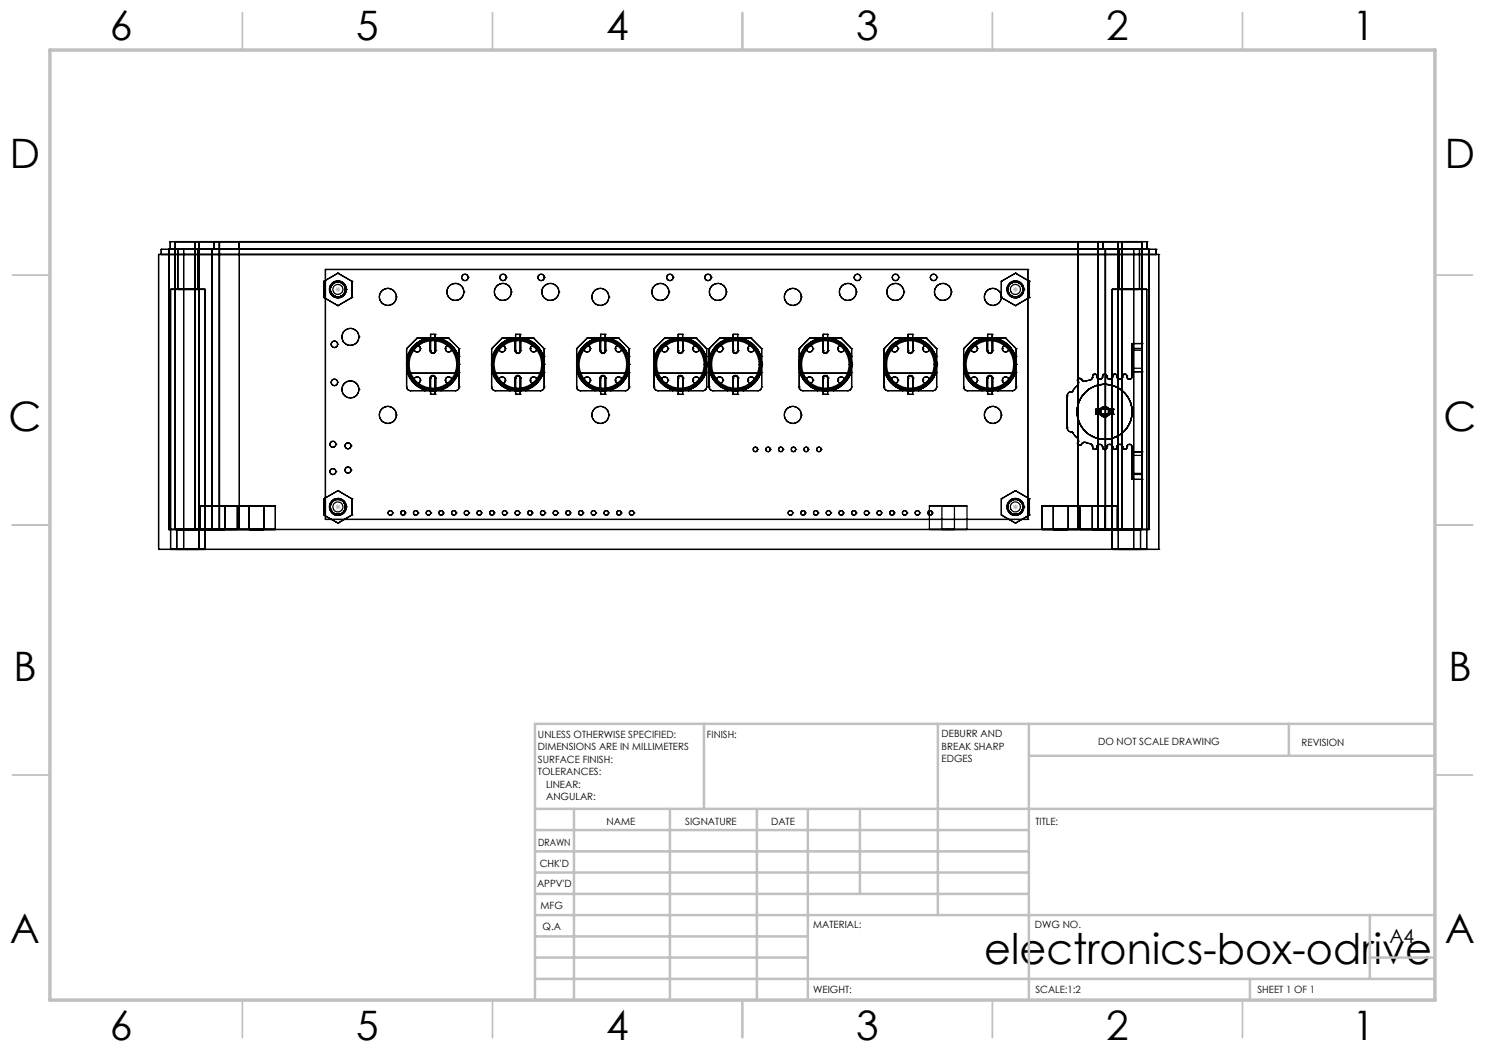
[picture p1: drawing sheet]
<svg xmlns="http://www.w3.org/2000/svg" width="297mm" height="210mm" viewBox="0 0 297 210" stroke-linecap="round" stroke-linejoin="round" font-family="sans-serif">
<defs><g id="words">
<text font-size="8.5" x="196.8" y="192.7">electronics-box-odrive</text>
<g font-size="8.1">
<text x="22" y="8">6</text>
<text x="71.2" y="8">5</text>
<text x="121.2" y="8">4</text>
<text x="171.3" y="8">3</text>
<text x="221.3" y="8">2</text>
<text x="270.5" y="8">1</text>
<text x="2" y="33.6">D</text>
<text x="289" y="33.6">D</text>
<text x="1.7" y="86.1">C</text>
<text x="288.7" y="86.1">C</text>
<text x="2.7" y="136.1">B</text>
<text x="289.7" y="136.1">B</text>
<text x="2" y="188.6">A</text>
<text x="289" y="188.6">A</text>
<text x="22" y="208">6</text>
<text x="71.2" y="208">5</text>
<text x="121.2" y="208">4</text>
<text x="171.3" y="208">3</text>
<text x="221.3" y="208">2</text>
<text x="270.5" y="208">1</text>
</g>
<text font-size="3.9" x="277.9" y="188.5">A4</text>
<g font-size="2">
<text x="107.6" y="147.6">UNLESS OTHERWISE SPECIFIED:</text>
<text x="141.4" y="147.6">FINISH:</text>
<text x="188.3" y="147.5">DEBURR AND</text>
<text x="188.3" y="150">BREAK SHARP</text>
<text x="219.6" y="149">DO NOT SCALE DRAWING</text>
<text x="260.3" y="149.2">REVISION</text>
<text x="107.6" y="150.1">DIMENSIONS ARE IN MILLIMETERS</text>
<text x="107.6" y="152.6">SURFACE FINISH:</text>
<text x="107.6" y="155.1">TOLERANCES:</text>
<text x="188.3" y="152.5">EDGES</text>
<text x="109.2" y="157.6">LINEAR:</text>
<text x="109.2" y="160.1">ANGULAR:</text>
<text x="121.3" y="165">NAME</text>
<text x="137" y="164.9">SIGNATURE</text>
<text x="154.2" y="164.9">DATE</text>
<text x="207.1" y="164.9">TITLE:</text>
<text x="107.6" y="169.1">DRAWN</text>
<text x="107.9" y="173.3">CHK'D</text>
<text x="107.4" y="177.4">APPV'D</text>
<text x="108.1" y="181.8">MFG</text>
<text x="108.5" y="186">Q.A</text>
<text x="162.6" y="185.5">MATERIAL:</text>
<text x="207" y="185.5">DWG NO.</text>
<text x="162.6" y="198.5">WEIGHT:</text>
<text x="207.1" y="198.6">SCALE:1:2</text>
<text x="251.5" y="198.6">SHEET 1 OF 1</text>
</g>
</g></defs>
<g fill="none" stroke="#c0c0c0" stroke-width=".2">
<path d="M67.1 57.9h1M67.2 57.5l.7 .7M67.6 57.4v1M67.9 57.5l-.7 .7M202.6 57.9h1M202.7 57.5l.7 .7M203.1 57.4v1M203.4 57.5l-.7 .7M67.1 101.4h1M67.2 101l.7 .7M67.6 100.9v1M67.9 101l-.7 .7"/>
<path d="M202.6 101.4h1M202.7 101l.7 .7M203.1 100.9v1M203.4 101l-.7 .7"/>
</g>
<g fill="none" stroke="#c0c0c0" stroke-width=".35">
<path d="M48.5 2.5v7.5M98.5 2.5v7.5M148.5 2.5v7.5M198.5 2.5v7.5M248.5 2.5v7.5M2.5 55h7.5M287 55h7.5M2.5 105h7.5M287 105h7.5M2.5 155h7.5M287 155h7.5M48.5 200v7.5"/>
<path d="M98.5 200v7.5M148.5 200v7.5M198.5 200v7.5M248.5 200v7.5"/>
</g>
<g fill="none" stroke="#c0c0c0" stroke-width=".5">
<path d="M140.8 144.8v17M187.6 144.8v38.2M205.8 144.8v55.2M205.8 151.2h81.2M257.8 144.8v6.4M287 144.8h-180v55.2M107 161.8h180M107 178.8h98.8M107 174.5h98.8M107 170.3h98.8M107 166h98.8M114.8 161.8v38.2"/>
<path d="M134 161.8v38.2M151.4 161.8v38.2M161.6 161.8v38.2M172 161.8v17M107 195.8h180M107 191.5h54.6M107 187.3h54.6M107 183h180M250 195.8v4.2M274 191.5h13M274 183v12.8"/>
</g>
<path d="M10 10h277v190h-277z" fill="none" stroke="#c0c0c0" stroke-width=".7"/>
<g fill="none" stroke="#000" stroke-width=".25">
<path d="M31.7 50.9h.1M31.7 50.9h5M31.7 50.9v59M32.2 49.9h.1M32.2 50.9h.1M32.2 49.9h4.5M32.2 50.9h4.5M32.2 49.9v1M33.7 49.9h5.3h-5M33.7 49.9h8.7M33.7 49.9v56M33.7 49.9h.1"/>
<path d="M34 48.3h5M34 48.3v1.6M34 49.9h.1M34 48.3h.1M34.1 57.9h6.9zM34.1 57.9v52M35 48.3h4M35 48.3v57.6M35 48.3h.1M35.6 49.9v8M35.6 49.9h4zM35.6 57.9h4z"/>
<path d="M36.7 49.9h190M36.7 50.9h190M36.7 49.9v60M39 48.3h.9M39 48.3v57.6M39.6 49.9v8M39.9 48.3h3M39.9 48.3h4M39.9 48.3v57.6M41 57.9v52M42.4 49.9h-2.5h3M42.4 49.9v56"/>
<path d="M42.4 49.9h.1M42.9 49.9h.1M42.9 48.3h.1M42.9 49.9h5M42.9 48.3h5M42.9 48.3v1.6M43.9 48.3h.1M43.9 48.3h4M43.9 48.3v57.6M47.9 48.3h167.7M47.9 48.3v57.6M64.8 56.3h.1"/>
<path d="M64.8 59.5h.1M64.8 59.5l2.8 1.6M64.8 56.3v3.2M65.1 53.9h.1M65.1 53.9h140.5M65.1 53.9v50M67.6 54.6h.1M67.6 54.6l-2.8 1.7M67.6 54.6l2.8 1.7M69.3 57.9h.1M70.4 56.3h.1M70.4 59.5h.1"/>
<path d="M70.4 56.3v3.2M70.4 59.5l-2.8 1.6M79.3 59.4h.1M92.8 58.4h.1M93.6 55.5h.1M101.2 55.5h.1M102.3 58.4h.1M108.9 55.5h.1M111.8 58.4h.1M121.8 59.4h.1M133.8 58.4h.1M134.6 55.5h.1"/>
<path d="M142.2 55.5h.1M145.3 58.4h.1M160.3 59.4h.1M171.3 58.4h.1M172.1 55.5h.1M179.7 55.5h.1M180.8 58.4h.1M187.4 55.5h.1M190.3 58.4h.1M200.3 56.3v3.2M200.3 59.5l2.8 1.6M200.3 59.4h.1"/>
<path d="M200.3 56.3h.1M200.3 59.5h.1M203.1 54.6h.1M203.1 54.6l-2.8 1.7M203.1 54.6l2.8 1.7M204.8 57.9h.1M205.6 53.9h.1M205.6 53.9v50M205.9 56.3h.1M205.9 59.5h.1M205.9 56.3v3.2M205.9 59.5l-2.8 1.6"/>
<path d="M215.6 49.9h5M215.6 48.3h5M215.6 48.3h4M215.6 48.3v57.6M219.6 48.3h4M219.6 48.3h.1M219.6 48.3v57.6M220.6 49.9h.1M220.6 48.3h.1M220.6 49.9h3h-2.5M220.6 48.3h3M220.6 48.3v1.6"/>
<path d="M221.1 49.9h8.6M221.1 49.9h.1M221.1 49.9v56M222.4 57.9h6.9zM222.4 57.9v52M223.6 48.3h.8M223.6 48.3v57.6M223.9 49.9h4zM223.9 57.9h4zM223.9 49.9v8M224.4 48.3h5M224.4 48.3h4"/>
<path d="M224.4 48.3v57.6M226.7 49.9h4.5M226.7 50.9h5M226.7 50.9h4.5M226.7 49.9v60M227.9 49.9v8M228.4 48.3h.1M228.4 48.3v57.6M229.3 57.9v52M229.4 49.9h.1M229.4 48.3h.1M229.4 49.9h-5h5.3"/>
<path d="M229.4 48.3v1.6M229.7 49.9v56M229.7 49.9h.1M231.2 49.9h.1M231.2 50.9h.1M231.2 49.9v1M231.7 50.9h.1M231.7 50.9v59M67.5 76.5h.1M67.5 68.9h.1M67.6 61.1h.1M71.8 77.9h.1"/>
<path d="M71.8 67.4h.1M81.3 72.9h.1M81.3 77.4h.1M81.3 74.5h.1M81.3 71.3h.1M81.3 69.7h.1M81.3 77.4l.4 .6 .4 .1M81.3 72.9a5.3 5.3 0 0 1 5.3-5.3 5.3 5.3 0 0 1 5.2 5.3M81.3 72.9a5.3 5.3 0 0 0 5.3 5.2 5.3 5.3 0 0 0 5.2-5.2M81.3 72.9h.2M81.3 72.9a5.2 5.2 0 0 1 6.2-5.2 5.2 5.2 0 0 1 4 6.9M81.3 72.9a5.2 5.2 0 0 0 4.4 5.2 5.2 5.2 0 0 0 5.8-3.5"/>
<path d="M81.3 74.5h.2M81.3 71.3h.2M81.3 69.7v7.7M81.5 72.9a5.1 5.1 0 0 0 5.1 5.1 5.1 5.1 0 0 0 5.1-5.1M81.5 72.9a5.1 5.1 0 0 1 5.1-5.1 5.1 5.1 0 0 1 5.1 5.1M81.5 74.5a5.3 5.3 0 0 0 3.5 3.5M81.5 71.3h.1M81.5 74.5h.1M81.6 74.6a5.2 5.2 0 0 0 5 3.5 5.2 5.2 0 0 0 4.9-3.5M81.6 74.6h.3M81.6 74.6h.1M81.6 74.6a5.2 5.2 0 0 1 5-7 5.2 5.2 0 0 1 4.9 7"/>
<path d="M81.9 74.6a5 5 0 0 0 4.7 3.3 5 5 0 0 0 4.7-3.3M81.9 74.6a5 5 0 0 1 4.7-6.7 5 5 0 0 1 4.7 6.7M81.9 74.6h9.4M82.1 78.1h.1M82.1 78.1h9M82.8 76.1a.65 .65 0 0 0 .6 .6 .65 .65 0 0 0 .7-.6M82.8 76.1a.65 .65 0 0 1 .6-.7 .65 .65 0 0 1 .7 .7M82.8 76.1h.1M82.8 69.7a.65 .65 0 0 0 .6 .7 .65 .65 0 0 0 .7-.7M82.8 69.7a.65 .65 0 0 1 .6-.6 .65 .65 0 0 1 .7 .6M82.8 69.7h.1M83.4 67.6h.1"/>
<path d="M83.4 67.6h6.3M83.4 67.6l-2.1 2.1M84.1 76.1h.1M84.1 69.7h.1M85 67.8a5.3 5.3 0 0 0-3.5 3.5M85 67.6v.2M85 78v.1M85 67.8h.1M85 67.6h.1M85 78.1h.1M85 78h.1M86 70.1a.55 .55 0 0 0 .6 .6 .55 .55 0 0 0 .5-.6"/>
<path d="M86 75.6a.55 .55 0 0 1 .6-.5 .55 .55 0 0 1 .5 .5M86 67.6h.1M86 70.1h.1M86 75.6h.1M86 78.1h.1M86 67.6v2.5M86 75.6v2.5M86.1 75.6h.1M86.1 78.9h.1M86.1 66.9h.1M86.1 70.1h.1M86.1 75.6a.46 .46 0 0 1 .5-.4 .46 .46 0 0 1 .4 .4"/>
<path d="M86.1 70.1a.46 .46 0 0 0 .5 .5 .46 .46 0 0 0 .4-.5M86.1 78.9h.9M86.1 66.9h.9M86.1 66.9v3.2M86.1 75.6v3.3M87 66.9v3.2M87 75.6v3.3M87 75.6h.1M87 78.9h.1M87 70.1h.1M87 66.9h.1M87.1 70.1h.1"/>
<path d="M87.1 67.6h.1M87.1 78.1h.1M87.1 75.6h.1M87.1 67.6v2.5M87.1 75.6v2.5M88.2 67.6h.1M88.2 67.8h.1M88.2 78.1h.1M88.2 78h.1M88.2 67.8a5.2 5.2 0 0 1 3.5 3.5M88.2 67.6v.2M88.2 78v.1"/>
<path d="M89.1 69.7a.65 .65 0 0 0 .6 .7 .65 .65 0 0 0 .7-.7M89.1 69.7a.65 .65 0 0 1 .6-.6 .65 .65 0 0 1 .7 .6M89.1 69.7h.1M89.1 76.1a.65 .65 0 0 0 .6 .6 .65 .65 0 0 0 .7-.6M89.1 76.1a.65 .65 0 0 1 .6-.7 .65 .65 0 0 1 .7 .7M89.1 76.1h.1M89.7 67.6h.1M89.7 67.6l2.1 2.1M90.4 69.7h.1M90.4 76.1h.1M91.1 78.1h.1M91.3 74.6h.2"/>
<path d="M91.3 72.9h.5M91.5 74.6h.1M91.5 72.9h.2zM91.7 72.9h.1M91.7 74.5a5.4 5.4 0 0 1-3.5 3.5M91.7 71.3h.1M91.7 74.5h.1M91.8 77.4h.1M91.8 74.5h.1M91.8 71.3h.1M91.8 69.7h.1M91.8 77.4l-.2 .6-.5 .1"/>
<path d="M91.8 72.9h.1M91.8 69.7v7.7M98.3 72.9h.1M98.3 77.4h.1M98.3 74.5h.1M98.3 71.3h.1M98.3 69.7h.1M98.3 77.4l.2 .5 .6 .2M98.3 72.9a5.3 5.3 0 0 1 5.3-5.3 5.3 5.3 0 0 1 5.2 5.3M98.3 72.9a5.3 5.3 0 0 0 5.3 5.2 5.3 5.3 0 0 0 5.2-5.2M98.3 72.9h.2M98.3 72.9a5.2 5.2 0 0 0 4.4 5.2 5.2 5.2 0 0 0 5.8-3.5"/>
<path d="M98.3 72.9a5.2 5.2 0 0 1 6.2-5.2 5.2 5.2 0 0 1 4 6.9M98.3 74.5h.2M98.3 71.3h.2M98.3 69.7v7.7M98.5 74.5h.1M98.5 71.3h.1M98.5 72.9a5.1 5.1 0 0 1 5.1-5.1 5.1 5.1 0 0 1 5.1 5.1M98.5 72.9a5.1 5.1 0 0 0 5.1 5.1 5.1 5.1 0 0 0 5.1-5.1M98.5 74.5a5.3 5.3 0 0 0 3.5 3.5M98.6 74.6a5.2 5.2 0 0 0 5 3.5 5.2 5.2 0 0 0 4.9-3.5M98.6 74.6h.3M98.6 74.6h.1"/>
<path d="M98.6 74.6a5.2 5.2 0 0 1 5-7 5.2 5.2 0 0 1 4.9 7M98.9 74.6a5 5 0 0 0 4.7 3.3 5 5 0 0 0 4.7-3.3M98.9 74.6a5 5 0 0 1 4.7-6.7 5 5 0 0 1 4.7 6.7M98.9 74.6h9.4M99.1 78.1h.1M99.1 78.1h9M99.8 76.1a.65 .65 0 0 0 .6 .6 .65 .65 0 0 0 .7-.6M99.8 76.1h.1M99.8 76.1a.65 .65 0 0 1 .6-.7 .65 .65 0 0 1 .7 .7M99.8 69.7a.65 .65 0 0 0 .6 .7 .65 .65 0 0 0 .7-.7M99.8 69.7h.1M99.8 69.7a.65 .65 0 0 1 .6-.6 .65 .65 0 0 1 .7 .6"/>
<path d="M100.4 67.6h.1M100.4 67.6h6.3M100.4 67.6l-2.1 2.1M101.1 76.1h.1M101.1 69.7h.1M102 67.8h.1M102 67.6h.1M102 78.1h.1M102 78h.1M102 67.8a5.3 5.3 0 0 0-3.5 3.5M102 67.6v.2M102 78v.1"/>
<path d="M103 67.6h.1M103 70.1h.1M103 75.6h.1M103 78.1h.1M103 70.1a.56 .56 0 0 0 .6 .6 .56 .56 0 0 0 .5-.6M103 75.6a.57 .57 0 0 1 .6-.5 .57 .57 0 0 1 .5 .5M103 67.6v2.5M103 75.6v2.5M103.1 78.9h.1M103.1 75.6h.1M103.1 66.9h.1M103.1 70.1h.1"/>
<path d="M103.1 75.6a.46 .46 0 0 1 .5-.4 .46 .46 0 0 1 .4 .4M103.1 70.1a.46 .46 0 0 0 .5 .5 .46 .46 0 0 0 .4-.5M103.1 78.9h.9M103.1 66.9h.9M103.1 66.9v3.2M103.1 75.6v3.3M104 66.9v3.2M104 75.6v3.3M104 78.9h.1M104 75.6h.1M104 66.9h.1M104 70.1h.1"/>
<path d="M104.1 70.1h.1M104.1 67.6h.1M104.1 78.1h.1M104.1 75.6h.1M104.1 67.6v2.5M104.1 75.6v2.5M105.2 67.6h.1M105.2 67.8h.1M105.2 78h.1M105.2 78.1h.1M105.2 67.8a5.1 5.1 0 0 1 3.5 3.5M105.2 67.6v.2"/>
<path d="M105.2 78v.1M106.1 69.7a.65 .65 0 0 0 .6 .7 .65 .65 0 0 0 .7-.7M106.1 69.7h.1M106.1 69.7a.65 .65 0 0 1 .6-.6 .65 .65 0 0 1 .7 .6M106.1 76.1a.65 .65 0 0 0 .6 .6 .65 .65 0 0 0 .7-.6M106.1 76.1h.1M106.1 76.1a.65 .65 0 0 1 .6-.7 .65 .65 0 0 1 .7 .7M106.7 67.6h.1M106.7 67.6l2.1 2.1M107.4 69.7h.1M107.4 76.1h.1M108.1 78.1h.1"/>
<path d="M108.3 74.6h.2M108.3 72.9h.5M108.5 74.6h.1M108.5 72.9h.2zM108.7 71.3h.1M108.7 74.5h.1M108.7 72.9h.1M108.7 74.5a5.3 5.3 0 0 1-3.5 3.5M108.8 77.4h.1M108.8 74.5h.1M108.8 71.3h.1M108.8 69.7h.1"/>
<path d="M108.8 77.4l-.1 .5-.6 .2M108.8 72.9h.1M108.8 69.7v7.7M115.3 72.9h.1M115.3 77.4h.1M115.3 74.5h.1M115.3 71.3h.1M115.3 69.7h.1M115.3 77.4l.2 .5 .6 .2M115.3 72.9a5.3 5.3 0 0 1 5.3-5.3 5.3 5.3 0 0 1 5.2 5.3M115.3 72.9a5.3 5.3 0 0 0 5.3 5.2 5.3 5.3 0 0 0 5.2-5.2M115.3 72.9h.2"/>
<path d="M115.3 72.9a5.2 5.2 0 0 0 4.4 5.2 5.2 5.2 0 0 0 5.8-3.5M115.3 72.9a5.2 5.2 0 0 1 6.2-5.2 5.2 5.2 0 0 1 4 6.9M115.3 74.5h.2M115.3 71.3h.2M115.3 69.7v7.7M115.5 71.3h.1M115.5 74.5h.1M115.5 72.9a5.1 5.1 0 0 0 5.1 5.1 5.1 5.1 0 0 0 5.1-5.1M115.5 72.9a5.1 5.1 0 0 1 5.1-5.1 5.1 5.1 0 0 1 5.1 5.1M115.5 74.5a5.3 5.3 0 0 0 3.5 3.5M115.6 74.6a5.2 5.2 0 0 0 5 3.5 5.2 5.2 0 0 0 4.9-3.5M115.6 74.6h.1"/>
<path d="M115.6 74.6h.3M115.6 74.6a5.2 5.2 0 0 1 5-7 5.2 5.2 0 0 1 4.9 7M115.9 74.6a5 5 0 0 0 4.7 3.3 5 5 0 0 0 4.7-3.3M115.9 74.6a5 5 0 0 1 4.7-6.7 5 5 0 0 1 4.7 6.7M115.9 74.6h9.4M116.1 78.1h.1M116.1 78.1h9M116.8 76.1a.65 .65 0 0 0 .6 .6 .65 .65 0 0 0 .7-.6M116.8 76.1a.65 .65 0 0 1 .6-.7 .65 .65 0 0 1 .7 .7M116.8 76.1h.1M116.8 69.7a.65 .65 0 0 0 .6 .7 .65 .65 0 0 0 .7-.7M116.8 69.7a.65 .65 0 0 1 .6-.6 .65 .65 0 0 1 .7 .6"/>
<path d="M116.8 69.7h.1M117.4 67.6h.1M117.4 67.6h6.3M117.4 67.6l-2.1 2.1M118.1 76.1h.1M118.1 69.7h.1M119 67.8h.1M119 67.6h.1M119 78.1h.1M119 78h.1M119 67.8a5.1 5.1 0 0 0-3.5 3.5M119 67.6v.2"/>
<path d="M119 78v.1M120 67.6h.1M120 70.1h.1M120 75.6h.1M120 78.1h.1M120 70.1a.56 .56 0 0 0 .6 .6 .56 .56 0 0 0 .5-.6M120 75.6a.57 .57 0 0 1 .6-.5 .57 .57 0 0 1 .5 .5M120 67.6v2.5M120 75.6v2.5M120.1 78.9h.1M120.1 75.6h.1M120.1 66.9h.1"/>
<path d="M120.1 70.1h.1M120.1 75.6a.46 .46 0 0 1 .5-.4 .46 .46 0 0 1 .4 .4M120.1 70.1a.46 .46 0 0 0 .5 .5 .46 .46 0 0 0 .4-.5M120.1 78.9h.9M120.1 66.9h.9M120.1 66.9v3.2M120.1 75.6v3.3M121 78.9h.1M121 75.6h.1M121 66.9h.1M121 70.1h.1M121 66.9v3.2"/>
<path d="M121 75.6v3.3M121.1 70.1h.1M121.1 67.6h.1M121.1 75.6h.1M121.1 78.1h.1M121.1 67.6v2.5M121.1 75.6v2.5M122.2 67.6h.1M122.2 67.8h.1M122.2 78.1h.1M122.2 78h.1M122.2 67.8a5.3 5.3 0 0 1 3.5 3.5"/>
<path d="M122.2 67.6v.2M122.2 78v.1M123.1 69.7a.65 .65 0 0 0 .6 .7 .65 .65 0 0 0 .7-.7M123.1 69.7a.65 .65 0 0 1 .6-.6 .65 .65 0 0 1 .7 .6M123.1 69.7h.1M123.1 76.1a.65 .65 0 0 0 .6 .6 .65 .65 0 0 0 .7-.6M123.1 76.1a.65 .65 0 0 1 .6-.7 .65 .65 0 0 1 .7 .7M123.1 76.1h.1M123.7 67.6h.1M123.7 67.6l2.1 2.1M124.4 69.7h.1M124.4 76.1h.1"/>
<path d="M125.1 78.1h.1M125.3 74.6h.2M125.3 72.9h.5M125.5 74.6h.1M125.6 72.9h.1zM125.7 71.3h.1M125.7 74.5h.1M125.7 72.9h.1M125.7 74.5a5.3 5.3 0 0 1-3.5 3.5M125.8 77.4h.1M125.8 74.5h.1M125.8 71.3h.1"/>
<path d="M125.8 69.7h.1M125.8 77.4l-.1 .5-.6 .2M125.8 72.9h.1M125.8 69.7v7.7M130.8 72.9h.1M130.8 77.4h.1M130.8 74.5h.1M130.8 71.3h.1M130.8 69.7h.1M130.8 77.4l.4 .6 .4 .1M130.8 72.9a5.3 5.3 0 0 1 5.3-5.3 5.3 5.3 0 0 1 5.2 5.3M130.8 72.9a5.3 5.3 0 0 0 5.3 5.2 5.3 5.3 0 0 0 5.2-5.2"/>
<path d="M130.8 72.9h.2M130.8 72.9a5.3 5.3 0 0 0 4.4 5.2 5.3 5.3 0 0 0 5.8-3.5M130.8 72.9a5.3 5.3 0 0 1 6.2-5.2 5.3 5.3 0 0 1 4 6.9M130.8 74.5h.2M130.8 69.7v7.7M130.8 71.3h.2M131 71.3h.1M131 74.5h.1M131 72.9a5.1 5.1 0 0 0 5.1 5.1 5.1 5.1 0 0 0 5.1-5.1M131 72.9a5.1 5.1 0 0 1 5.1-5.1 5.1 5.1 0 0 1 5.1 5.1M131 74.5a5.2 5.2 0 0 0 3.5 3.5M131.1 74.6a5.3 5.3 0 0 0 5 3.5 5.3 5.3 0 0 0 4.9-3.5"/>
<path d="M131.1 74.6h.3M131.1 74.6h.1M131.1 74.6a5.3 5.3 0 0 1 5-7 5.3 5.3 0 0 1 4.9 7M131.4 74.6a5 5 0 0 0 4.7 3.3 5 5 0 0 0 4.7-3.3M131.4 74.6a5 5 0 0 1 4.7-6.7 5 5 0 0 1 4.7 6.7M131.4 74.6h9.4M131.6 78.1h.1M131.6 78.1h9M132.3 76.1a.67 .67 0 0 0 .6 .6 .67 .67 0 0 0 .7-.6M132.3 76.1a.67 .67 0 0 1 .6-.7 .67 .67 0 0 1 .7 .7M132.3 76.1h.1M132.3 69.7a.67 .67 0 0 0 .6 .7 .67 .67 0 0 0 .7-.7"/>
<path d="M132.3 69.7a.67 .67 0 0 1 .6-.6 .67 .67 0 0 1 .7 .6M132.3 69.7h.1M132.9 67.6h.1M132.9 67.6h6.3M132.9 67.6l-2.1 2.1M133.6 69.7h.1M133.6 76.1h.1M134.5 67.8h.1M134.5 67.6h.1M134.5 78.1h.1M134.5 78h.1M134.5 67.8a5.2 5.2 0 0 0-3.5 3.5"/>
<path d="M134.5 67.6v.2M134.5 78v.1M135.5 67.6h.1M135.5 70.1h.1M135.5 75.6h.1M135.5 78.1h.1M135.5 70.1a.55 .55 0 0 0 .6 .6 .55 .55 0 0 0 .5-.6M135.5 75.6a.55 .55 0 0 1 .6-.5 .55 .55 0 0 1 .5 .5M135.5 67.6v2.5M135.5 75.6v2.5M135.6 75.6h.1M135.6 78.9h.1"/>
<path d="M135.6 66.9h.1M135.6 70.1h.1M135.6 75.6a.44 .44 0 0 1 .5-.4 .44 .44 0 0 1 .4 .4M135.6 70.1a.44 .44 0 0 0 .5 .5 .44 .44 0 0 0 .4-.5M135.6 78.9h.9M135.6 66.9v3.2M135.6 75.6v3.3M135.6 66.9h.9M136.5 78.9h.1M136.5 75.6h.1M136.5 66.9h.1M136.5 70.1h.1"/>
<path d="M136.5 66.9v3.2M136.5 75.6v3.3M136.6 70.1h.1M136.6 67.6h.1M136.6 78.1h.1M136.6 75.6h.1M136.6 67.6v2.5M136.6 75.6v2.5M137.7 67.8h.1M137.7 67.6h.1M137.7 78.1h.1M137.7 78h.1"/>
<path d="M137.7 67.8a5.2 5.2 0 0 1 3.5 3.5M137.7 67.6v.2M137.7 78v.1M138.6 69.7a.65 .65 0 0 0 .6 .7 .65 .65 0 0 0 .7-.7M138.6 69.7a.65 .65 0 0 1 .6-.6 .65 .65 0 0 1 .7 .6M138.6 69.7h.1M138.6 76.1a.65 .65 0 0 0 .6 .6 .65 .65 0 0 0 .7-.6M138.6 76.1a.65 .65 0 0 1 .6-.7 .65 .65 0 0 1 .7 .7M138.6 76.1h.1M139.2 67.6h.1M139.2 67.6l2.1 2.1M139.9 69.7h.1"/>
<path d="M139.9 76.1h.1M140.6 78.1h.1M140.8 74.6h.2M140.8 72.9h.5M141 74.6h.1M141 72.9h.2zM141.2 71.3h.1M141.2 74.5h.1M141.2 72.9h.1M141.2 74.5a5.4 5.4 0 0 1-3.5 3.5M141.3 77.4h.1M141.3 74.5h.1"/>
<path d="M141.3 71.3h.1M141.3 69.7h.1M141.3 77.4l-.2 .6-.5 .1M141.3 72.9h.1M141.3 69.7v7.7M141.8 72.9h.1M141.8 77.4h.1M141.8 74.5h.1M141.8 71.3h.1M141.8 69.7h.1M141.8 77.4l.1 .1a.73 .73 0 0 0 .7 .6M141.8 72.9a5.3 5.3 0 0 0 5.3 5.2 5.3 5.3 0 0 0 5.2-5.2"/>
<path d="M141.8 72.9a5.3 5.3 0 0 1 5.3-5.3 5.3 5.3 0 0 1 5.2 5.3M141.8 72.9a5.2 5.2 0 0 0 4.4 5.2 5.2 5.2 0 0 0 5.8-3.5M141.8 72.9h.2M141.8 72.9a5.2 5.2 0 0 1 6.2-5.2 5.2 5.2 0 0 1 4 6.9M141.8 74.5h.2M141.8 71.3h.2M141.8 69.7v7.7M142 71.3h.1M142 74.5h.1M142 72.9a5.1 5.1 0 0 0 5.1 5.1 5.1 5.1 0 0 0 5.1-5.1M142 72.9a5.1 5.1 0 0 1 5.1-5.1 5.1 5.1 0 0 1 5.1 5.1M142 74.5a5.3 5.3 0 0 0 3.5 3.5"/>
<path d="M142.1 74.6a5.2 5.2 0 0 0 5 3.5 5.2 5.2 0 0 0 4.9-3.5M142.1 74.6h.1M142.1 74.6h.3M142.1 74.6a5.2 5.2 0 0 1 5-7 5.2 5.2 0 0 1 4.9 7M142.4 74.6a5 5 0 0 0 4.7 3.3 5 5 0 0 0 4.7-3.3M142.4 74.6a5 5 0 0 1 4.7-6.7 5 5 0 0 1 4.7 6.7M142.4 74.6h9.4M142.6 78.1h.1M142.6 78.1h9M143.3 76.1a.65 .65 0 0 0 .6 .6 .65 .65 0 0 0 .7-.6M143.3 76.1a.65 .65 0 0 1 .6-.7 .65 .65 0 0 1 .7 .7M143.3 76.1h.1"/>
<path d="M143.3 69.7a.65 .65 0 0 0 .6 .7 .65 .65 0 0 0 .7-.7M143.3 69.7a.65 .65 0 0 1 .6-.6 .65 .65 0 0 1 .7 .6M143.3 69.7h.1M143.9 67.6h.1M143.9 67.6h6.3M143.9 67.6l-2.1 2.1M144.6 76.1h.1M144.6 69.7h.1M145.5 67.8h.1M145.5 67.6h.1M145.5 78.1h.1M145.5 78h.1"/>
<path d="M145.5 67.8a5.3 5.3 0 0 0-3.5 3.5M145.5 67.6v.2M145.5 78v.1M146.5 67.6h.1M146.5 70.1h.1M146.5 75.6h.1M146.5 78.1h.1M146.5 70.1a.55 .55 0 0 0 .6 .6 .55 .55 0 0 0 .5-.6M146.5 75.6a.55 .55 0 0 1 .6-.5 .55 .55 0 0 1 .5 .5M146.5 67.6v2.5M146.5 75.6v2.5M146.6 78.9h.1"/>
<path d="M146.6 75.6h.1M146.6 66.9h.1M146.6 70.1h.1M146.6 75.6a.46 .46 0 0 1 .5-.4 .46 .46 0 0 1 .4 .4M146.6 70.1a.46 .46 0 0 0 .5 .5 .46 .46 0 0 0 .4-.5M146.6 78.9h.9M146.6 66.9h.9M146.6 66.9v3.2M146.6 75.6v3.3M147.5 78.9h.1M147.5 75.6h.1M147.5 66.9h.1"/>
<path d="M147.5 70.1h.1M147.5 66.9v3.2M147.5 75.6v3.3M147.6 70.1h.1M147.6 67.6h.1M147.6 75.6h.1M147.6 78.1h.1M147.6 67.6v2.5M147.6 75.6v2.5M148.7 67.8h.1M148.7 67.6h.1M148.7 78h.1"/>
<path d="M148.7 78.1h.1M148.7 67.8a5.1 5.1 0 0 1 3.5 3.5M148.7 67.6v.2M148.7 78v.1M149.6 69.7a.65 .65 0 0 0 .6 .7 .65 .65 0 0 0 .7-.7M149.6 69.7a.65 .65 0 0 1 .6-.6 .65 .65 0 0 1 .7 .6M149.6 69.7h.1M149.6 76.1a.65 .65 0 0 0 .6 .6 .65 .65 0 0 0 .7-.6M149.6 76.1a.65 .65 0 0 1 .6-.7 .65 .65 0 0 1 .7 .7M149.6 76.1h.1M150.2 67.6h.1M150.2 67.6l2.1 2.1"/>
<path d="M150.9 69.7h.1M150.9 76.1h.1M151.6 78.1h.1M151.8 74.6h.2M151.8 72.9h.5M152 74.6h.1M152 72.9h.2zM152.2 71.3h.1M152.2 74.5h.1M152.2 72.9h.1M152.2 74.5a5.3 5.3 0 0 1-3.5 3.5M152.3 77.4h.1"/>
<path d="M152.3 74.5h.1M152.3 71.3h.1M152.3 69.7h.1M152.3 77.4l-.2 .6-.5 .1M152.3 72.9h.1M152.3 69.7v7.7M159.8 72.9h.1M159.8 77.4h.1M159.8 69.7h.1M159.8 74.5h.1M159.8 71.3h.1M159.8 77.4l.3 .6 .5 .1"/>
<path d="M159.8 72.9a5.2 5.2 0 0 1 5.3-5.3 5.2 5.2 0 0 1 5.2 5.3M159.8 72.9a5.2 5.2 0 0 0 5.3 5.2 5.2 5.2 0 0 0 5.2-5.2M159.8 72.9h.2M159.8 72.9a5.2 5.2 0 0 0 4.4 5.2 5.2 5.2 0 0 0 5.8-3.5M159.8 72.9a5.2 5.2 0 0 1 6.2-5.2 5.2 5.2 0 0 1 4 6.9M159.8 74.5h.2M159.8 71.3h.2M159.8 69.7v7.7M160 74.5h.1M160 71.3h.1M160 72.9a5.1 5.1 0 0 0 5.1 5.1 5.1 5.1 0 0 0 5.1-5.1M160 72.9a5.1 5.1 0 0 1 5.1-5.1 5.1 5.1 0 0 1 5.1 5.1"/>
<path d="M160 74.5a5.2 5.2 0 0 0 3.5 3.5M160.1 74.6a5.3 5.3 0 0 0 5 3.5 5.3 5.3 0 0 0 4.9-3.5M160.1 74.6h.3M160.1 74.6h.1M160.1 74.6a5.3 5.3 0 0 1 5-7 5.3 5.3 0 0 1 4.9 7M160.4 74.6a5 5 0 0 0 4.7 3.3 5 5 0 0 0 4.7-3.3M160.4 74.6a5 5 0 0 1 4.7-6.7 5 5 0 0 1 4.7 6.7M160.4 74.6h9.4M160.6 78.1h.1M160.6 78.1h9M161.3 76.1a.67 .67 0 0 0 .6 .6 .67 .67 0 0 0 .7-.6M161.3 76.1a.67 .67 0 0 1 .6-.7 .67 .67 0 0 1 .7 .7"/>
<path d="M161.3 76.1h.1M161.3 69.7a.67 .67 0 0 0 .6 .7 .67 .67 0 0 0 .7-.7M161.3 69.7a.67 .67 0 0 1 .6-.6 .67 .67 0 0 1 .7 .6M161.3 69.7h.1M161.9 67.6h.1M161.9 67.6h6.3M161.9 67.6l-2.1 2.1M162.6 76.1h.1M162.6 69.7h.1M163.5 67.8h.1M163.5 67.6h.1M163.5 78.1h.1"/>
<path d="M163.5 78h.1M163.5 67.8a5.2 5.2 0 0 0-3.5 3.5M163.5 67.6v.2M163.5 78v.1M164.5 70.1a.55 .55 0 0 0 .6 .6 .55 .55 0 0 0 .5-.6M164.5 75.6a.55 .55 0 0 1 .6-.5 .55 .55 0 0 1 .5 .5M164.5 67.6v2.5M164.5 75.6v2.5M164.5 67.6h.1M164.5 70.1h.1M164.5 75.6h.1M164.5 78.1h.1"/>
<path d="M164.6 78.9h.1M164.6 75.6h.1M164.6 66.9h.1M164.6 70.1h.1M164.6 75.6a.44 .44 0 0 1 .5-.4 .44 .44 0 0 1 .4 .4M164.6 70.1a.44 .44 0 0 0 .5 .5 .44 .44 0 0 0 .4-.5M164.6 78.9h.9M164.6 66.9h.9M164.6 66.9v3.2M164.6 75.6v3.3M165.5 78.9h.1M165.5 75.6h.1"/>
<path d="M165.5 66.9h.1M165.5 70.1h.1M165.5 66.9v3.2M165.5 75.6v3.3M165.6 70.1h.1M165.6 67.6h.1M165.6 75.6h.1M165.6 78.1h.1M165.6 67.6v2.5M165.6 75.6v2.5M166.7 67.6h.1M166.7 67.8h.1"/>
<path d="M166.7 78h.1M166.7 78.1h.1M166.7 67.8a5.2 5.2 0 0 1 3.5 3.5M166.7 67.6v.2M166.7 78v.1M167.6 69.7a.65 .65 0 0 0 .6 .7 .65 .65 0 0 0 .7-.7M167.6 69.7a.65 .65 0 0 1 .6-.6 .65 .65 0 0 1 .7 .6M167.6 69.7h.1M167.6 76.1a.65 .65 0 0 0 .6 .6 .65 .65 0 0 0 .7-.6M167.6 76.1a.65 .65 0 0 1 .6-.7 .65 .65 0 0 1 .7 .7M167.6 76.1h.1M168.2 67.6h.1"/>
<path d="M168.2 67.6l2.1 2.1M168.9 69.7h.1M168.9 76.1h.1M169.6 78.1h.1M169.8 74.6h.2M169.8 72.9h.5M170 74.6h.1M170 72.9h.2zM170.2 72.9h.1M170.2 74.5a5.4 5.4 0 0 1-3.5 3.5M170.2 74.5h.1M170.2 71.3h.1"/>
<path d="M170.3 77.4h.1M170.3 74.5h.1M170.3 71.3h.1M170.3 69.7h.1M170.3 77.4l-.2 .6-.5 .1M170.3 72.9h.1M170.3 69.7v7.7M176.8 72.9h.1M176.8 77.4h.1M176.8 74.5h.1M176.8 71.3h.1M176.8 69.7h.1"/>
<path d="M176.8 77.4l.4 .6 .4 .1M176.8 72.9a5.3 5.3 0 0 0 5.3 5.2 5.3 5.3 0 0 0 5.2-5.2M176.8 72.9a5.3 5.3 0 0 1 5.3-5.3 5.3 5.3 0 0 1 5.2 5.3M176.8 72.9a5.3 5.3 0 0 0 4.4 5.2 5.3 5.3 0 0 0 5.8-3.5M176.8 72.9h.2M176.8 72.9a5.3 5.3 0 0 1 6.2-5.2 5.3 5.3 0 0 1 4 6.9M176.8 74.5h.2M176.8 71.3h.2M176.8 69.7v7.7M177 74.5h.1M177 71.3h.1M177 72.9a5.1 5.1 0 0 0 5.1 5.1 5.1 5.1 0 0 0 5.1-5.1"/>
<path d="M177 72.9a5.1 5.1 0 0 1 5.1-5.1 5.1 5.1 0 0 1 5.1 5.1M177 74.5a5.2 5.2 0 0 0 3.5 3.5M177.1 74.6a5.2 5.2 0 0 0 5 3.5 5.2 5.2 0 0 0 4.9-3.5M177.1 74.6h.3M177.1 74.6a5.3 5.3 0 0 0 5 3.5 5.3 5.3 0 0 0 4.9-3.5M177.1 74.6h.1M177.1 74.6a5.3 5.3 0 0 1 5-7 5.3 5.3 0 0 1 4.9 7M177.4 74.6a5 5 0 0 0 4.7 3.3 5 5 0 0 0 4.7-3.3M177.4 74.6a5 5 0 0 1 4.7-6.7 5 5 0 0 1 4.7 6.7M177.4 74.6h9.4M177.6 78.1h.1M177.6 78.1h9"/>
<path d="M178.3 76.1a.67 .67 0 0 0 .6 .6 .67 .67 0 0 0 .7-.6M178.3 76.1a.67 .67 0 0 1 .6-.7 .67 .67 0 0 1 .7 .7M178.3 76.1h.1M178.3 69.7a.67 .67 0 0 0 .6 .7 .67 .67 0 0 0 .7-.7M178.3 69.7a.67 .67 0 0 1 .6-.6 .67 .67 0 0 1 .7 .6M178.3 69.7h.1M178.9 67.6h.1M178.9 67.6h6.3M178.9 67.6l-2.1 2.1M179.6 76.1h.1M179.6 69.7h.1M180.5 67.8a5.2 5.2 0 0 0-3.5 3.5"/>
<path d="M180.5 67.6v.2M180.5 78v.1M180.5 67.8h.1M180.5 67.6h.1M180.5 78.1h.1M180.5 78h.1M181.5 70.1a.55 .55 0 0 0 .6 .6 .55 .55 0 0 0 .5-.6M181.5 75.6a.55 .55 0 0 1 .6-.5 .55 .55 0 0 1 .5 .5M181.5 67.6v2.5M181.5 75.6v2.5M181.5 67.6h.1M181.5 70.1h.1"/>
<path d="M181.5 75.6h.1M181.5 78.1h.1M181.6 78.9h.1M181.6 75.6h.1M181.6 66.9h.1M181.6 70.1h.1M181.6 75.6a.46 .46 0 0 1 .5-.4 .46 .46 0 0 1 .4 .4M181.6 70.1a.46 .46 0 0 0 .5 .5 .46 .46 0 0 0 .4-.5M181.6 78.9h.9M181.6 66.9h.9M181.6 66.9v3.2M181.6 75.6v3.3"/>
<path d="M182.5 78.9h.1M182.5 75.6h.1M182.5 66.9h.1M182.5 70.1h.1M182.5 66.9v3.2M182.5 75.6v3.3M182.6 70.1h.1M182.6 67.6h.1M182.6 75.6h.1M182.6 78.1h.1M182.6 67.6v2.5M182.6 75.6v2.5"/>
<path d="M183.7 67.8h.1M183.7 67.6h.1M183.7 78h.1M183.7 78.1h.1M183.7 67.8a5.2 5.2 0 0 1 3.5 3.5M183.7 67.6v.2M183.7 78v.1M184.6 69.7a.65 .65 0 0 0 .6 .7 .65 .65 0 0 0 .7-.7M184.6 69.7h.1M184.6 69.7a.65 .65 0 0 1 .6-.6 .65 .65 0 0 1 .7 .6M184.6 76.1a.65 .65 0 0 1 .6-.7 .65 .65 0 0 1 .7 .7M184.6 76.1h.1"/>
<path d="M184.6 76.1a.65 .65 0 0 0 .6 .6 .65 .65 0 0 0 .7-.6M185.2 67.6h.1M185.2 67.6l2.1 2.1M185.9 69.7h.1M185.9 76.1h.1M186.6 78.1h.1M186.8 74.6h.2M186.8 72.9h.5M187 74.6h.1M187 72.9h.2zM187.2 72.9h.1M187.2 74.5a5.4 5.4 0 0 1-3.5 3.5"/>
<path d="M187.2 74.5h.1M187.2 71.3h.1M187.3 77.4h.1M187.3 74.5h.1M187.3 71.3h.1M187.3 69.7h.1M187.3 77.4l-.2 .6-.5 .1M187.3 72.9h.1M187.3 69.7v7.7M192.7 72.9h.1M192.7 77.4h.1M192.7 74.5h.1"/>
<path d="M192.7 71.3h.1M192.7 69.7h.1M192.7 77.4l.3 .6 .5 .1M192.7 72.9a5.3 5.3 0 0 1 5.3-5.3 5.3 5.3 0 0 1 5.2 5.3M192.7 72.9a5.3 5.3 0 0 0 5.3 5.2 5.3 5.3 0 0 0 5.2-5.2M192.7 72.9h.2M192.7 72.9a5.2 5.2 0 0 1 6.2-5.2 5.2 5.2 0 0 1 4 6.9M192.7 72.9a5.2 5.2 0 0 0 4.4 5.2 5.2 5.2 0 0 0 5.8-3.5M192.7 74.5h.2M192.7 71.3h.2M192.7 69.7v7.7M192.9 72.9a5.1 5.1 0 0 0 5.1 5.1 5.1 5.1 0 0 0 5.1-5.1"/>
<path d="M192.9 72.9a5.1 5.1 0 0 1 5.1-5.1 5.1 5.1 0 0 1 5.1 5.1M192.9 74.5a5.3 5.3 0 0 0 3.5 3.5M192.9 71.3h.1M192.9 74.5h.1M193 74.6a5.2 5.2 0 0 0 5 3.5 5.2 5.2 0 0 0 4.9-3.5M193 74.6h.1M193 74.6h.3M193 74.6a5.2 5.2 0 0 1 5-7 5.2 5.2 0 0 1 4.9 7M193.3 74.6a5 5 0 0 0 4.7 3.3 5 5 0 0 0 4.7-3.3M193.3 74.6a5 5 0 0 1 4.7-6.7 5 5 0 0 1 4.7 6.7M193.3 74.6h9.4M193.5 78.1h.1"/>
<path d="M193.5 78.1h9M194.2 76.1a.65 .65 0 0 0 .6 .6 .65 .65 0 0 0 .7-.6M194.2 76.1a.65 .65 0 0 1 .6-.7 .65 .65 0 0 1 .7 .7M194.2 76.1h.1M194.2 69.7a.65 .65 0 0 0 .6 .7 .65 .65 0 0 0 .7-.7M194.2 69.7a.65 .65 0 0 1 .6-.6 .65 .65 0 0 1 .7 .6M194.2 69.7h.1M194.8 67.6h.1M194.8 67.6h6.3M194.8 67.6l-2.1 2.1M195.5 76.1h.1M195.5 69.7h.1"/>
<path d="M196.4 67.8a5.1 5.1 0 0 0-3.5 3.5M196.4 67.8h.1M196.4 67.6h.1M196.4 78.1h.1M196.4 78h.1M196.4 67.6v.2M196.4 78v.1M197.4 70.1a.56 .56 0 0 0 .6 .6 .56 .56 0 0 0 .5-.6M197.4 75.6a.57 .57 0 0 1 .6-.5 .57 .57 0 0 1 .5 .5M197.4 67.6v2.5M197.4 75.6v2.5M197.4 67.6h.1"/>
<path d="M197.4 70.1h.1M197.4 75.6h.1M197.4 78.1h.1M197.5 75.6a.46 .46 0 0 1 .5-.4 .46 .46 0 0 1 .4 .4M197.5 70.1a.46 .46 0 0 0 .5 .5 .46 .46 0 0 0 .4-.5M197.5 78.9h.9M197.5 66.9h.9M197.5 66.9v3.2M197.5 75.6v3.3M197.5 75.6h.1M197.5 78.9h.1M197.5 70.1h.1"/>
<path d="M197.5 66.9h.1M198.4 75.6h.1M198.4 78.9h.1M198.4 70.1h.1M198.4 66.9h.1M198.4 66.9v3.2M198.4 75.6v3.3M198.5 70.1h.1M198.5 67.6h.1M198.5 75.6h.1M198.5 78.1h.1M198.5 67.6v2.5"/>
<path d="M198.5 75.6v2.5M199.6 67.8a5.3 5.3 0 0 1 3.5 3.5M199.6 78.1h.1M199.6 67.6h.1M199.6 67.8h.1M199.6 78h.1M199.6 67.6v.2M199.6 78v.1M200.5 69.7a.65 .65 0 0 0 .6 .7 .65 .65 0 0 0 .7-.7M200.5 69.7a.65 .65 0 0 1 .6-.6 .65 .65 0 0 1 .7 .6M200.5 69.7h.1M200.5 76.1a.65 .65 0 0 0 .6 .6 .65 .65 0 0 0 .7-.6"/>
<path d="M200.5 76.1a.65 .65 0 0 1 .6-.7 .65 .65 0 0 1 .7 .7M200.5 76.1h.1M201.1 67.6h.1M201.1 67.6l2.1 2.1M201.8 69.7h.1M201.8 76.1h.1M202.5 78.1h.1M202.7 74.6h.2M202.7 72.9h.5M202.9 74.6h.1M203 72.9h.1zM203.1 72.9h.1"/>
<path d="M203.1 74.5a5.3 5.3 0 0 1-3.5 3.5M203.1 71.3h.1M203.1 74.5h.1M203.1 61.1h.1M203.2 77.4l-.1 .5-.6 .2M203.2 72.9h.1M203.2 69.7v7.7M203.2 77.4h.1M203.2 74.5h.1M203.2 71.3h.1M203.2 69.7h.1M213.4 79.2h.1"/>
<path d="M213.4 79.2v6.4M214.2 78.4a.78 .78 0 0 0-.8 .8M214.2 78.4h.1M214.5 78.2l-.3 .2M214.5 78.2h.1M215.5 77.1l-1 1.1M215.5 76.2l.2 .3M215.5 77.1h.1M215.5 76.2h.1M215.6 75.8l-.1 .4M215.6 75.8h.1M215.7 76.5h.1"/>
<path d="M215.7 76.5v.3l-.2 .3M215.8 75.7l.4 .1M215.8 75.7h.1M215.8 75.7l-.2 .1M216.2 75.8h.1M216.2 75.8l.3 .3M216.5 76.1l.5 .2M216.5 76.1h.1M217 76.3h.1M218.1 75.9h.1M218.1 75.9l-1.1 .4M218.5 75.5h.1"/>
<path d="M218.5 75.5l-.4 .4M218.5 75.1h.1M218.5 75.1v.4M218.8 74.9h.1M218.8 74.9l-.3 .2M218.8 74.9h.2M219 74.9l.3 .2M219 74.9h.1M219.3 75.1h.1M219.3 75.1l.1 .4M219.4 75.5l.2 .3h.3M219.4 75.5h.1"/>
<path d="M219.9 75.8h.1M220 75.8h.1M220.5 75.4h.1M220.5 75.4l-.2 .3-.3 .1M220.5 75.1v.3M220.5 75.1h.1M220.8 74.9h.1M220.8 74.9l-.3 .2M220.8 74.9h.2M220.9 76.9h.1M220.9 76.9a5.5 5.5 0 0 1 5.5 5.5 5.5 5.5 0 0 1-5.5 5.5M220.9 76.9a5.5 5.5 0 0 0-5.5 5.5 5.5 5.5 0 0 0 5.5 5.5"/>
<path d="M221 74.9h.1M221 74.9l.3 .2M221.3 75.1l.1 .4M221.3 75.1h.1M221.4 75.5h.1M221.4 75.5l.2 .3h.3M221.9 75.8h.1M222 75.8h.1M222.5 75.4l-.1 .3-.4 .1M222.5 75.4h.1M222.5 75.1h.1M222.5 75.1v.3"/>
<path d="M222.8 74.9l-.3 .2M222.8 74.9h.2M222.8 74.9h.1M223 74.9l.3 .2M223 74.9h.1M223.3 75.1l.1 .4M223.3 75.1h.1M223.4 75.5l.2 .3h.3M223.4 75.5h.1M223.9 75.8h.1M224 75.8h.1M224.5 75.4h.1"/>
<path d="M224.5 75.4l-.2 .4h-.3M224.5 75.1h.1M224.5 75.1v.3M224.8 74.9h.1M224.8 74.9l-.3 .2M224.8 74.9h.2M225 74.9h.1M225 74.9l.3 .2M225.3 75.1h.1M225.3 75.1l.1 .3M225.4 75.4h.1M225.4 75.4l.2 .4h.2"/>
<path d="M225.8 75.8h.1M225.9 75.8h.1M226.4 75.3h.1M226.4 74.4h.1M226.4 68.7h.1M226.4 75.3l-.1 .4-.4 .1M226.4 70.1v3.6zM226.4 70.1h2M226.4 73.7h2M226.4 74.4h2M226.4 68.7v6.6M226.4 68.7h2"/>
<path d="M226.4 69.7h2M228.4 70.1v3.6zM228.4 74.4h.1M228.4 68.7h.1M64.8 99.8h.1M64.8 99.8v3.2M67.2 94.3h.1M67.2 88.9h.1M67.6 98.1h.1M67.6 98.1l-2.8 1.7M67.6 98.1l2.8 1.7M70.2 89.2h.1"/>
<path d="M70.2 94h.1M70.4 99.8h.1M70.4 99.8v3.2M79.3 83h.1M121.8 83h.1M151.5 89.9h.1M154.1 89.9h.1M156.6 89.9h.1M159.1 89.9h.1M160.3 83h.1M161.7 89.9h.1M164.2 89.9h.1"/>
<path d="M200.3 99.8v3.2M200.3 83h.1M200.3 99.8h.1M203.1 98.1h.1M203.1 98.1l-2.8 1.7M203.1 98.1l2.8 1.7M205.9 99.8h.1M205.9 99.8v3.2M213.4 85.6h.1M213.4 85.6a.78 .78 0 0 0 .8 .8M214.2 86.4l.3 .1M214.2 86.4h.1"/>
<path d="M214.5 86.5l1 1.2M214.5 86.5h.1M215.5 87.7l.2 .2v.4M215.5 88.5l.1 .4M215.5 88.5h.1M215.5 87.7h.1M215.6 88.9h.1M215.6 88.9l.2 .1M215.7 88.3h.1M215.7 88.3l-.2 .2M215.8 89h.1M216.2 89h.1"/>
<path d="M216.2 89h-.4M216.5 88.6h.1M216.5 88.6l-.3 .4M217 88.5l-.5 .1M217 88.5h.1M217 88.5l1.1 .3M218.1 88.8h.1M218.1 88.8l.4 .4M218.5 89.2h.1M218.5 89.2v.4M218.5 89.6h.1M218.5 89.6l.3 .3"/>
<path d="M218.8 89.9h.1M218.8 89.9h.2M219 89.9h.1M219.2 81.9h.1M219.2 82.9h.1M219.2 81.9h1M219.2 82.9h1M219.2 82.9h.6M219.2 81.9h.6M219.2 81.9v1M219.3 89.6l-.3 .3M219.3 89.6h.1"/>
<path d="M219.4 89.3h.1M219.4 89.3l-.1 .3M219.8 81.9h.9M219.8 82.9h.9M219.8 82.9l.4 .1M219.9 88.9h.1M219.9 88.9h-.3l-.2 .4M219.9 81.9h2.1zM219.9 82.9h2.1zM219.9 81.9v1M220 88.9l.3 .1 .2 .3M220 88.9h.1"/>
<path d="M220.2 83l.3 .3M220.2 81.7a1.03 1.03 0 0 0 0 1.3M220.2 81.7l-.4 .2M220.2 82.9h1.5M220.2 81.9h1.5M220.2 81.9v1M220.5 89.3h.1M220.5 89.3v.3M220.5 89.6l.3 .3M220.5 81.4l-.3 .3M220.5 83.3l.4 .1M220.5 81.4l.3 .1"/>
<path d="M220.5 89.6h.1M220.7 81.9h.4M220.7 82.9h.4M220.7 82.9l.1 .3M220.8 89.9h.1M220.8 81.5h.2M220.8 83.2h.2M220.8 83.2l-.3 .1M220.8 81.5l-.1 .4M220.8 89.9h.2M220.9 87.9h.1M220.9 81.4h.1"/>
<path d="M220.9 83.4h.1M220.9 81.4a.99 .99 0 0 1 1 1 .99 .99 0 0 1-1 1M220.9 81.4a.99 .99 0 0 0-1 1 .99 .99 0 0 0 1 1M220.9 81.4h-.4M220.9 81.4h.4M221 89.9h.1M221 83.2l.3 .1M221 81.5l.1 .4M221.1 81.9h1M221.1 82.9h1M221.1 82.9l-.1 .3M221.3 89.6l-.3 .3"/>
<path d="M221.3 83.3l-.4 .1M221.3 81.4l.4 .3M221.3 81.4l-.3 .1M221.3 89.6h.1M221.4 89.3h.1M221.4 89.3l-.1 .3M221.7 81.7a1.03 1.03 0 0 1 0 1.3M221.7 83l-.4 .3M221.7 81.7l.4 .2M221.7 81.9h1M221.7 82.9h1M221.7 81.9v1"/>
<path d="M221.9 88.9h.1M221.9 88.9h-.3l-.2 .4M222 81.9v1M222 88.9h.1M222 88.9l.4 .1 .1 .3M222.1 82.9l-.4 .1M222.1 82.9h.6M222.1 81.9h.6M222.5 89.3h.1M222.5 89.3v.3M222.5 89.6h.1M222.5 89.6l.3 .3"/>
<path d="M222.7 81.9h.1M222.7 82.9h.1M222.7 81.9v1M222.8 89.9h.2M222.8 89.9h.1M223 89.9h.1M223.3 89.6l-.3 .3M223.3 89.6h.1M223.4 89.3h.1M223.4 89.3l-.1 .3M223.9 88.9h-.3l-.2 .4M223.9 88.9h.1"/>
<path d="M224 88.9l.3 .1 .2 .3M224 88.9h.1M224.5 89.3h.1M224.5 89.3v.3M224.5 89.6l.3 .3M224.5 89.6h.1M224.8 89.9h.1M224.8 89.9h.2M225 89.9h.1M225.3 89.6l-.3 .3M225.3 89.6h.1M225.4 89.3h.1"/>
<path d="M225.4 89.3l-.1 .3M225.8 88.9l-.3 .1-.1 .3M225.8 88.9h.1M225.9 88.9h.1M225.9 88.9l.4 .1 .1 .4M226.4 90.4h.1M226.4 89.4h.1M226.4 95.9h.1M226.4 91.1v3.6zM226.4 91.1h2M226.4 94.7h2M226.4 94.9h2"/>
<path d="M226.4 89.4v6.5M226.4 95.9h2M226.4 90.4h2M228.4 91.1v3.6zM228.4 90.4h.1M228.4 95.9h.1M31.7 109.9h.1M31.7 109.9h5M33.7 105.9h5.3M33.7 105.9h8.7M33.7 105.9h.1M34.1 109.9h6.9z"/>
<path d="M35 105.9h4M35 105.9h.1M35.3 109.9h4.5zM35.3 105.9h4.5zM35.3 105.9v4M36.7 109.9h190M39 105.9h.9M39.8 105.9v4M39.9 105.9h4M39.9 105.9h2.5M40 105.9h7.5zM40 101.2h7.5z"/>
<path d="M40 101.2v4.7M42.4 105.9h.1M42.5 101.2h2.5zM42.5 105.9h2.5zM42.5 101.2v4.7M43.9 105.9h.1M43.9 105.9h4M45 101.2v4.7M47.5 101.2v4.7M47.6 105.9h7.5zM47.6 101.2h7.5zM47.6 101.2v4.7"/>
<path d="M47.9 105.9h167.7M49.8 101.2v4.7M49.8 101.2h3zM49.8 105.9h3zM52.8 101.2v4.7M55.1 101.2v4.7M64.8 103h.1M64.8 103l2.8 1.6M65.1 103.9h.1M65.1 103.9h140.5M67.6 104.6h.1M69.3 101.4h.1"/>
<path d="M70.4 103h.1M70.4 103l-2.8 1.6M78.5 102.6h.1M81.1 102.6h.1M83.6 102.6h.1M86.1 102.6h.1M88.7 102.6h.1M91.2 102.6h.1M93.8 102.6h.1M96.3 102.6h.1M98.8 102.6h.1M101.4 102.6h.1"/>
<path d="M103.9 102.6h.1M106.5 102.6h.1M109 102.6h.1M111.5 102.6h.1M114.1 102.6h.1M116.6 102.6h.1M119.2 102.6h.1M121.7 102.6h.1M124.2 102.6h.1M126.8 102.6h.1M158.5 102.6h.1M161.1 102.6h.1"/>
<path d="M163.6 102.6h.1M166.2 102.6h.1M168.7 102.6h.1M171.2 102.6h.1M173.8 102.6h.1M176.3 102.6h.1M178.9 102.6h.1M181.4 102.6h.1M183.9 102.6h.1M185.9 105.9h7.5zM185.9 101.2h7.5zM185.9 101.2v4.7"/>
<path d="M186.5 102.6h.1M188.4 101.2h2.5zM188.4 105.9h2.5zM188.4 101.2v4.7M190.9 101.2v4.7M193.4 101.2v4.7M200.3 103l2.8 1.6M200.3 103h.1M203.1 104.6h.1M204.8 101.4h.1M205.6 103.9h.1M205.9 103h.1"/>
<path d="M205.9 103l-2.8 1.6M208.4 105.9h7.5zM208.4 101.2h7.5zM208.4 101.2v4.7M210.6 101.2h3zM210.6 105.9h3zM210.6 101.2v4.7M213.6 101.2v4.7M215.6 105.9h4M215.9 101.2v4.7M216 105.9h7.5zM216 101.2h7.5z"/>
<path d="M216 101.2v4.7M218.5 101.2h2.5zM218.5 105.9h2.5zM218.5 101.2v4.7M219.6 105.9h4M219.6 105.9h.1M221 101.2v4.7M221.1 105.9h8.6M221.1 105.9h2.5M221.1 105.9h.1M222.4 109.9h6.9zM223.5 101.2v4.7"/>
<path d="M223.6 105.9h.8M223.7 109.9h4.4zM223.7 105.9h4.4zM223.7 105.9v4M224.4 105.9h4M224.4 105.9h5.3M226.7 109.9h5M228.1 105.9v4M228.4 105.9h.1M229.7 105.9h.1M231.7 109.9h.1"/>
<circle cx="67.6" cy="57.9" r="1.48"/>
<circle cx="67.6" cy="57.9" r="1.5"/>
<circle cx="67.6" cy="57.9" r="1.7"/>
<circle cx="67.6" cy="57.9" r="1"/>
<circle cx="77.6" cy="59.4" r="1.7"/>
<circle cx="91.1" cy="58.4" r="1.7"/>
<circle cx="93" cy="55.5" r=".64"/>
<circle cx="100.6" cy="58.4" r="1.7"/>
<circle cx="100.6" cy="55.5" r=".64"/>
<circle cx="108.2" cy="55.5" r=".64"/>
<circle cx="110.1" cy="58.4" r="1.69"/>
<circle cx="120.1" cy="59.4" r="1.7"/>
<circle cx="132.1" cy="58.4" r="1.7"/>
<circle cx="134" cy="55.5" r=".64"/>
<circle cx="141.6" cy="55.5" r=".64"/>
<circle cx="143.6" cy="58.4" r="1.7"/>
<circle cx="158.6" cy="59.4" r="1.7"/>
<circle cx="169.6" cy="58.4" r="1.7"/>
<circle cx="171.5" cy="55.5" r=".64"/>
<circle cx="179.1" cy="58.4" r="1.7"/>
<circle cx="179.1" cy="55.5" r=".64"/>
<circle cx="186.7" cy="55.5" r=".64"/>
<circle cx="188.6" cy="58.4" r="1.7"/>
<circle cx="198.6" cy="59.4" r="1.7"/>
<circle cx="203.1" cy="57.9" r="1.5"/>
<circle cx="203.1" cy="57.9" r="1.48"/>
<circle cx="203.1" cy="57.9" r="1.7"/>
<circle cx="203.1" cy="57.9" r="1"/>
<circle cx="66.9" cy="76.5" r=".64"/>
<circle cx="66.9" cy="68.9" r=".64"/>
<circle cx="70.1" cy="77.9" r="1.7"/>
<circle cx="70.1" cy="67.4" r="1.7"/>
<circle cx="83.4" cy="76" r=".66"/>
<circle cx="83.4" cy="69.7" r=".67"/>
<circle cx="86.6" cy="72.9" r="4.8"/>
<circle cx="86.6" cy="72.9" r="5.1"/>
<circle cx="86.6" cy="72.9" r="5.2"/>
<circle cx="86.6" cy="72.9" r="5"/>
<circle cx="89.7" cy="76" r=".65"/>
<circle cx="89.7" cy="69.7" r=".66"/>
<circle cx="100.4" cy="76" r=".65"/>
<circle cx="100.4" cy="69.7" r=".66"/>
<circle cx="103.6" cy="72.9" r="4.8"/>
<circle cx="103.6" cy="72.9" r="5.1"/>
<circle cx="103.6" cy="72.9" r="5.2"/>
<circle cx="103.6" cy="72.9" r="5"/>
<circle cx="106.7" cy="76" r=".64"/>
<circle cx="106.7" cy="69.7" r=".65"/>
<circle cx="117.4" cy="76" r=".65"/>
<circle cx="117.4" cy="69.7" r=".66"/>
<circle cx="120.6" cy="72.9" r="5"/>
<circle cx="120.6" cy="72.9" r="5.1"/>
<circle cx="120.6" cy="72.9" r="4.8"/>
<circle cx="120.6" cy="72.9" r="5.2"/>
<circle cx="123.7" cy="76" r=".64"/>
<circle cx="123.7" cy="69.7" r=".65"/>
<circle cx="132.9" cy="76" r=".66"/>
<circle cx="132.9" cy="69.7" r=".67"/>
<circle cx="136.1" cy="72.9" r="4.8"/>
<circle cx="136.1" cy="72.9" r="5.1"/>
<circle cx="136.1" cy="72.9" r="5.2"/>
<circle cx="136.1" cy="72.9" r="5"/>
<circle cx="139.2" cy="76" r=".65"/>
<circle cx="139.2" cy="69.7" r=".66"/>
<circle cx="143.9" cy="76" r=".66"/>
<circle cx="143.9" cy="69.7" r=".67"/>
<circle cx="147.1" cy="72.9" r="4.8"/>
<circle cx="147.1" cy="72.9" r="5.1"/>
<circle cx="147.1" cy="72.9" r="5.2"/>
<circle cx="147.1" cy="72.9" r="5"/>
<circle cx="150.2" cy="76" r=".64"/>
<circle cx="150.2" cy="69.7" r=".65"/>
<circle cx="161.9" cy="76" r=".66"/>
<circle cx="161.9" cy="69.7" r=".67"/>
<circle cx="165.1" cy="72.9" r="4.8"/>
<circle cx="165.1" cy="72.9" r="5.1"/>
<circle cx="165.1" cy="72.9" r="5.2"/>
<circle cx="165.1" cy="72.9" r="5"/>
<circle cx="168.2" cy="76" r=".65"/>
<circle cx="168.2" cy="69.7" r=".66"/>
<circle cx="178.9" cy="76" r=".66"/>
<circle cx="178.9" cy="69.7" r=".67"/>
<circle cx="182.1" cy="72.9" r="4.8"/>
<circle cx="182.1" cy="72.9" r="5.1"/>
<circle cx="182.1" cy="72.9" r="5.2"/>
<circle cx="182.1" cy="72.9" r="5"/>
<circle cx="185.2" cy="76" r=".65"/>
<circle cx="185.2" cy="69.7" r=".66"/>
<circle cx="194.8" cy="76" r=".65"/>
<circle cx="194.8" cy="69.7" r=".66"/>
<circle cx="198" cy="72.9" r="5"/>
<circle cx="198" cy="72.9" r="5.1"/>
<circle cx="198" cy="72.9" r="4.8"/>
<circle cx="198" cy="72.9" r="5.2"/>
<circle cx="201.1" cy="76" r=".64"/>
<circle cx="201.1" cy="69.7" r=".65"/>
<circle cx="66.6" cy="88.9" r=".6"/>
<circle cx="66.6" cy="94.3" r=".59"/>
<circle cx="69.6" cy="94" r=".6"/>
<circle cx="69.6" cy="89.2" r=".6"/>
<circle cx="77.6" cy="83" r="1.7"/>
<circle cx="120.1" cy="83" r="1.7"/>
<circle cx="151.1" cy="89.9" r=".45"/>
<circle cx="153.6" cy="89.9" r=".45"/>
<circle cx="156.1" cy="89.9" r=".45"/>
<circle cx="158.6" cy="83" r="1.7"/>
<circle cx="158.7" cy="89.9" r=".45"/>
<circle cx="161.2" cy="89.9" r=".45"/>
<circle cx="163.8" cy="89.9" r=".45"/>
<circle cx="198.6" cy="83" r="1.7"/>
<circle cx="67.6" cy="101.4" r="1.5"/>
<circle cx="67.6" cy="101.4" r="1.48"/>
<circle cx="67.6" cy="101.4" r="1.7"/>
<circle cx="67.6" cy="101.4" r="1"/>
<circle cx="78.1" cy="102.6" r=".46"/>
<circle cx="80.6" cy="102.6" r=".46"/>
<circle cx="83.2" cy="102.6" r=".46"/>
<circle cx="85.7" cy="102.6" r=".46"/>
<circle cx="88.2" cy="102.6" r=".46"/>
<circle cx="90.8" cy="102.6" r=".46"/>
<circle cx="93.3" cy="102.6" r=".46"/>
<circle cx="95.9" cy="102.6" r=".46"/>
<circle cx="98.4" cy="102.6" r=".46"/>
<circle cx="100.9" cy="102.6" r=".46"/>
<circle cx="103.5" cy="102.6" r=".46"/>
<circle cx="106" cy="102.6" r=".46"/>
<circle cx="108.6" cy="102.6" r=".46"/>
<circle cx="111.1" cy="102.6" r=".46"/>
<circle cx="113.6" cy="102.6" r=".46"/>
<circle cx="116.2" cy="102.6" r=".46"/>
<circle cx="118.7" cy="102.6" r=".46"/>
<circle cx="121.3" cy="102.6" r=".46"/>
<circle cx="123.8" cy="102.6" r=".46"/>
<circle cx="126.3" cy="102.6" r=".46"/>
<circle cx="158.1" cy="102.6" r=".46"/>
<circle cx="160.6" cy="102.6" r=".46"/>
<circle cx="163.2" cy="102.6" r=".46"/>
<circle cx="165.7" cy="102.6" r=".46"/>
<circle cx="168.2" cy="102.6" r=".46"/>
<circle cx="170.8" cy="102.6" r=".46"/>
<circle cx="173.3" cy="102.6" r=".46"/>
<circle cx="175.9" cy="102.6" r=".46"/>
<circle cx="178.4" cy="102.6" r=".46"/>
<circle cx="180.9" cy="102.6" r=".46"/>
<circle cx="183.5" cy="102.6" r=".46"/>
<circle cx="186" cy="102.6" r=".46"/>
<circle cx="203.1" cy="101.4" r="1.48"/>
<circle cx="203.1" cy="101.4" r="1.5"/>
<circle cx="203.1" cy="101.4" r="1.7"/>
<circle cx="203.1" cy="101.4" r="1"/>
</g>
<use href="#words"/>
</svg>
